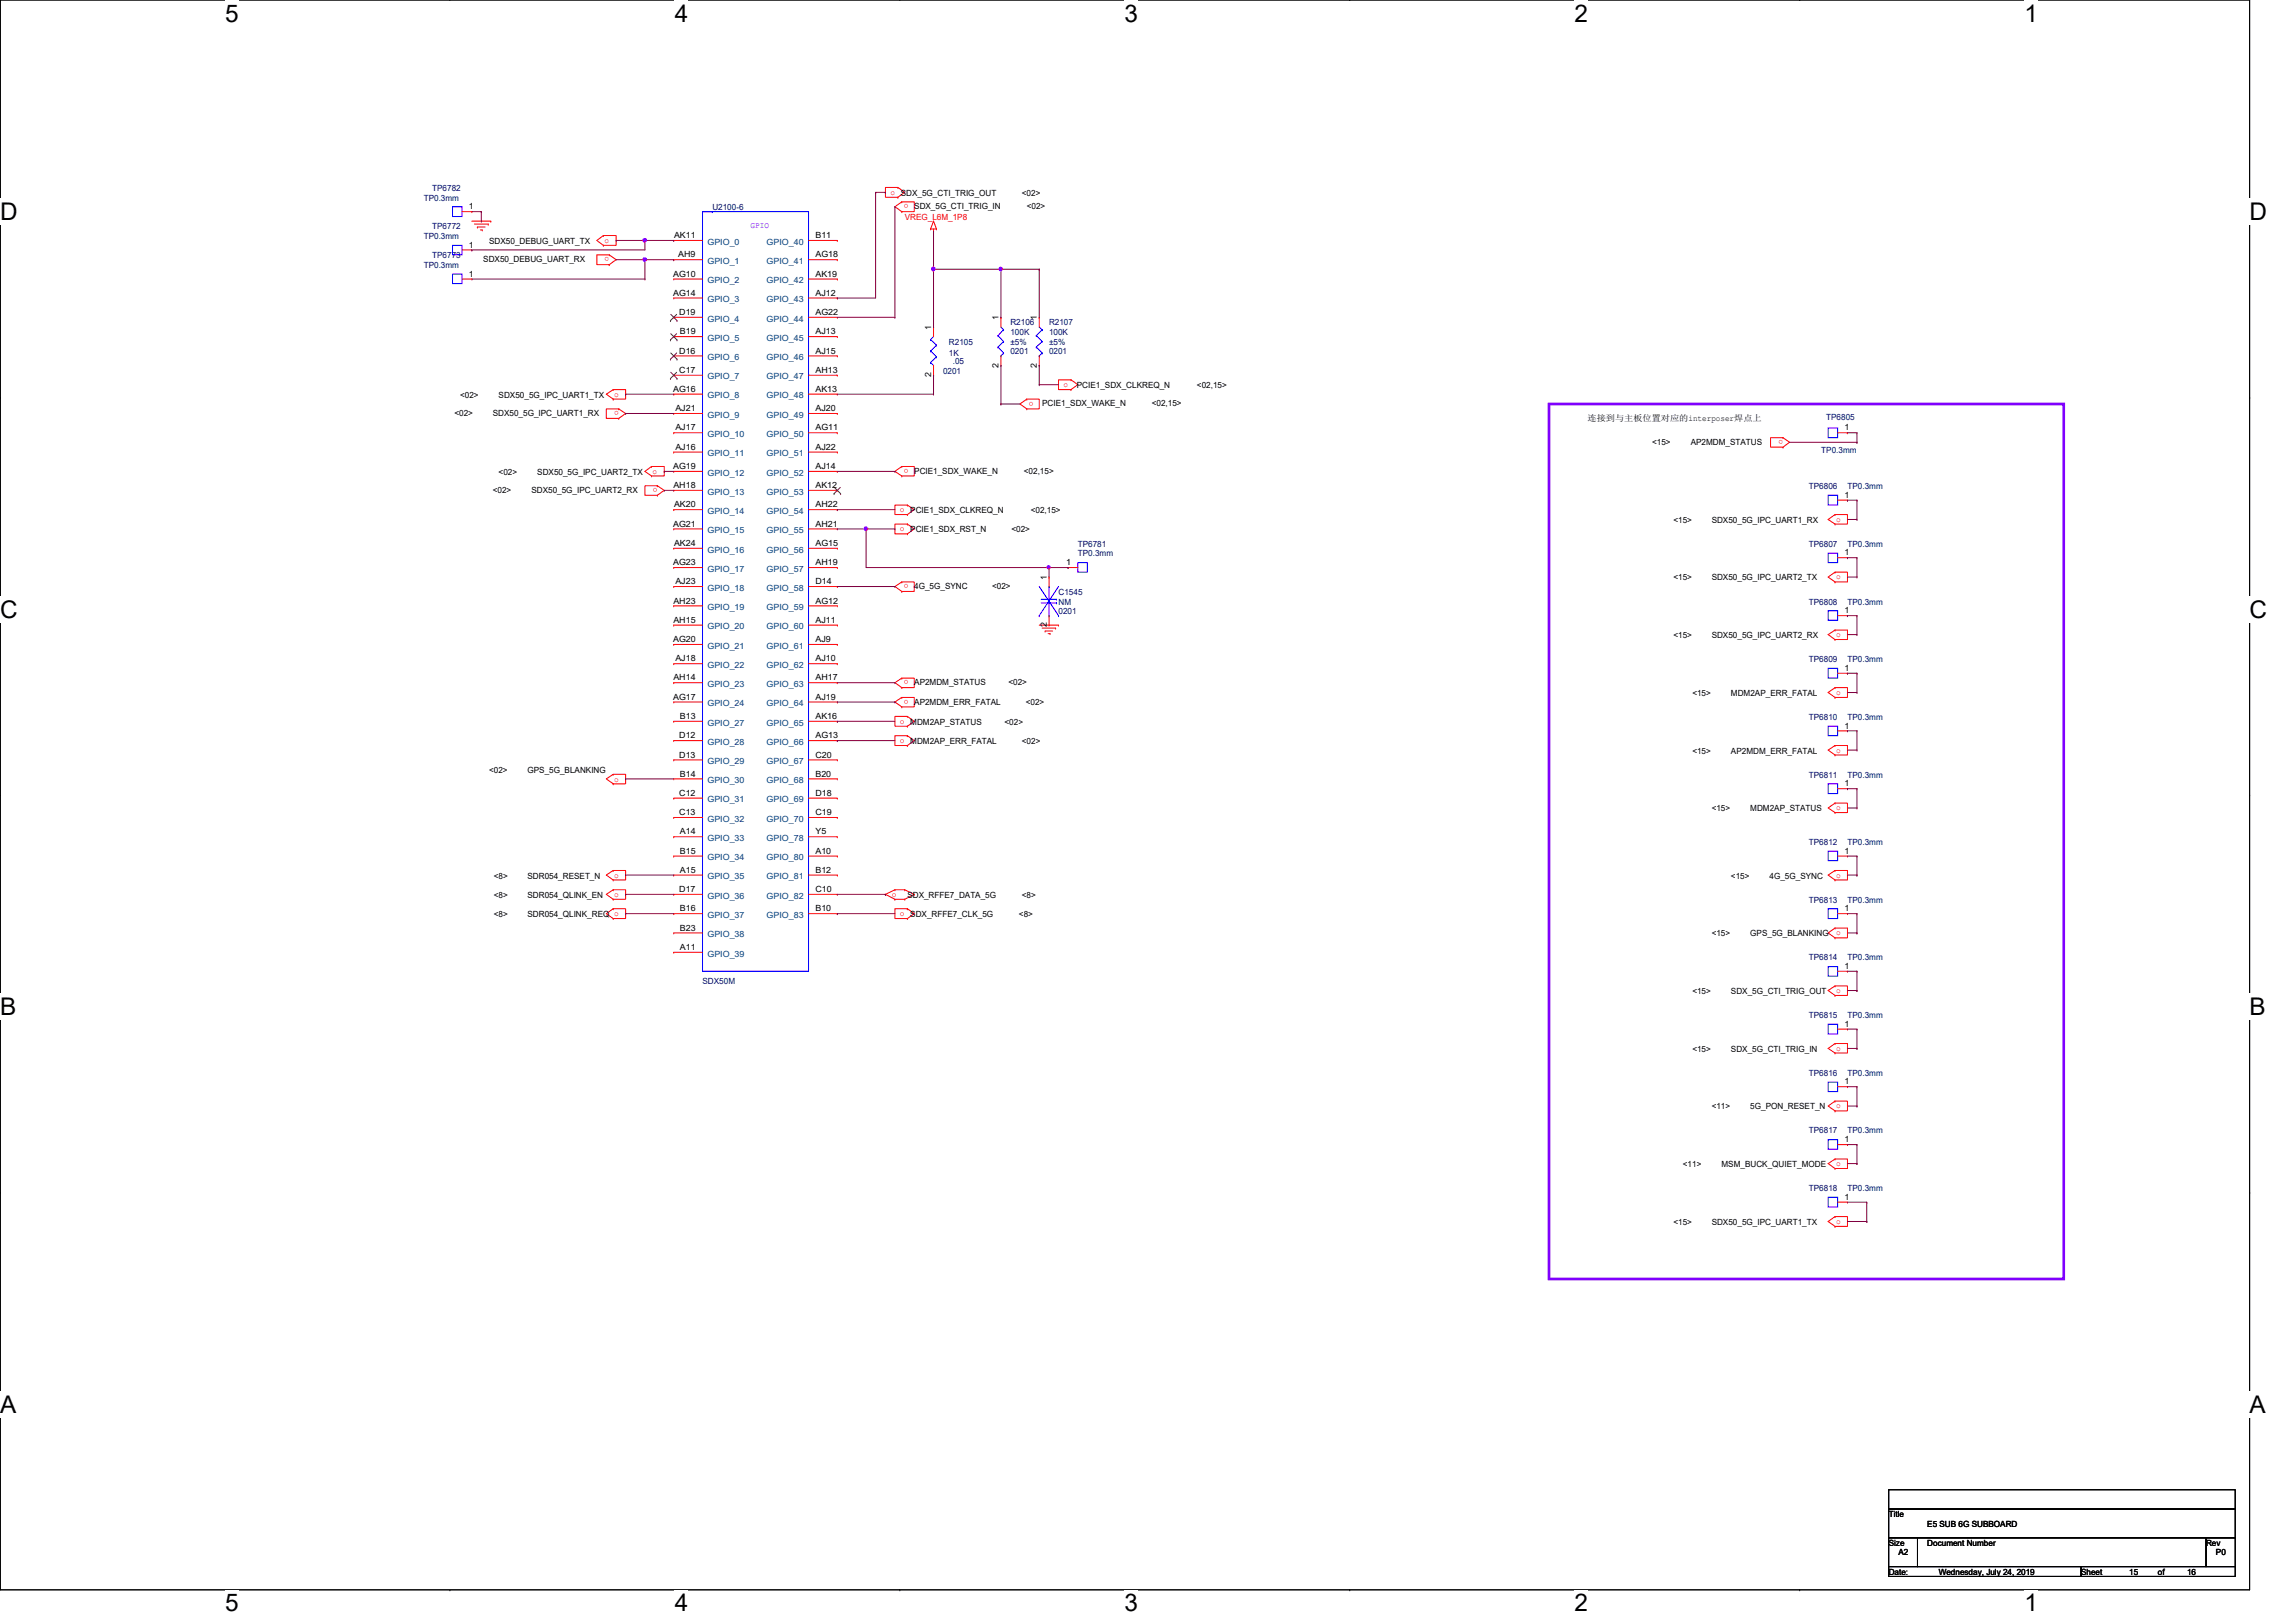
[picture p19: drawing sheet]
<svg xmlns="http://www.w3.org/2000/svg" width="297mm" height="210mm" viewBox="0 0 297 210" stroke-linecap="round" stroke-linejoin="round" font-family="sans-serif">
<defs><g id="words">
<g font-size="3.1">
<text x="29.1" y="2.8">5</text>
<text x="87.3" y="2.8">4</text>
<text x="145.5" y="2.8">3</text>
<text x="203.7" y="2.8">2</text>
<text x="261.9" y="2.8">1</text>
<text x="0" y="28.5">D</text>
<text x="291" y="28.5">D</text>
<text x="0" y="79.9">C</text>
<text x="291" y="79.9">C</text>
<text x="0" y="131.4">B</text>
<text x="291" y="131.4">B</text>
<text x="0" y="182.8">A</text>
<text x="291" y="182.8">A</text>
<text x="29.1" y="208.5">5</text>
<text x="87.3" y="208.5">4</text>
<text x="145.5" y="208.5">3</text>
<text x="203.7" y="208.5">2</text>
<text x="261.9" y="208.5">1</text>
</g>
<g font-size="1.1" fill="#00007f">
<text x="54.8" y="26">TP0.3mm</text>
<text x="55.9" y="24.7">TP6782</text>
<text x="55.9" y="29.7">TP6772</text>
<text x="92.2" y="27.2">U2100-6</text>
<text x="54.8" y="34.7">TP0.3mm</text>
<text x="54.8" y="30.9">TP0.3mm</text>
<text x="55.9" y="33.4">TP6773</text>
<text x="122.8" y="44.6">R2105</text>
<text x="122.8" y="46.1">1K</text>
<text x="123.3" y="47.1">.05</text>
<text x="130.7" y="42.1">R2106</text>
<text x="130.7" y="43.4">100K</text>
<text x="130.7" y="44.6">±5%</text>
<text x="130.7" y="45.8">0201</text>
<text x="135.7" y="42.1">R2107</text>
<text x="135.7" y="43.4">100K</text>
<text x="135.7" y="44.6">±5%</text>
<text x="135.7" y="45.8">0201</text>
<text x="122" y="48.3">0201</text>
<text x="235.6" y="58.7">TP0.3mm</text>
<text x="236.3" y="54.3">TP6805</text>
<text x="234" y="63.3">TP6806</text>
<text x="239" y="63.3">TP0.3mm</text>
<text x="139.4" y="70.7">TP6781</text>
<text x="234" y="70.7">TP6807</text>
<text x="239" y="70.7">TP0.3mm</text>
<text x="136.9" y="77">C1545</text>
<text x="139.4" y="72">TP0.3mm</text>
<text x="136.9" y="78.2">NM</text>
<text x="136.9" y="79.5">0201</text>
<text x="234" y="78.2">TP6808</text>
<text x="239" y="78.2">TP0.3mm</text>
<text x="234" y="85.7">TP6809</text>
<text x="239" y="85.7">TP0.3mm</text>
<text x="234" y="93.2">TP6810</text>
<text x="239" y="93.2">TP0.3mm</text>
<text x="234" y="100.6">TP6811</text>
<text x="239" y="100.6">TP0.3mm</text>
<text x="234" y="109.3">TP6812</text>
<text x="239" y="109.3">TP0.3mm</text>
<text x="234" y="116.8">TP6813</text>
<text x="239" y="116.8">TP0.3mm</text>
<text x="234" y="124.3">TP6814</text>
<text x="239" y="124.3">TP0.3mm</text>
<text x="90.9" y="127.4">SDX50M</text>
<text x="234" y="131.7">TP6815</text>
<text x="239" y="131.7">TP0.3mm</text>
<text x="234" y="139.2">TP6816</text>
<text x="239" y="139.2">TP0.3mm</text>
<text x="234" y="146.7">TP6817</text>
<text x="239" y="146.7">TP0.3mm</text>
<text x="234" y="154.1">TP6818</text>
<text x="239" y="154.1">TP0.3mm</text>
</g>
<g font-size="1.1">
<text x="60.7" y="27.1">1</text>
<text x="118.3" y="27.1">SDX_5G_CTI_TRIG_IN</text>
<text x="132.2" y="25.3">&lt;02&gt;</text>
<text x="132.8" y="27.1">&lt;02&gt;</text>
<text x="60.7" y="35.8">1</text>
<text x="60.7" y="32">1</text>
<text x="62.5" y="33.9">SDX50_DEBUG_UART_RX</text>
<text x="63.3" y="31.5">SDX50_DEBUG_UART_TX</text>
<text x="87.1" y="35.8">AG10</text>
<text x="87.2" y="30.8">AK11</text>
<text x="87.8" y="33.3">AH9</text>
<text x="105.5" y="30.8">B11</text>
<text x="105.5" y="33.3">AG18</text>
<text x="105.5" y="35.8">AK19</text>
<text x="87.1" y="38.3">AG14</text>
<text x="87.9" y="40.8">D19</text>
<text x="105.5" y="38.3">AJ12</text>
<text x="105.5" y="40.8">AG22</text>
<text x="129.2" y="41.4" transform="rotate(-90 129.2 41.4)">1</text>
<text x="134.2" y="41.4" transform="rotate(-90 134.2 41.4)">1</text>
<text x="87.9" y="45.8">D16</text>
<text x="88" y="43.3">B19</text>
<text x="105.5" y="43.3">AJ13</text>
<text x="105.5" y="45.8">AJ15</text>
<text x="120.5" y="42.7" transform="rotate(-90 120.5 42.7)">1</text>
<text x="129.2" y="47.6" transform="rotate(-90 129.2 47.6)">2</text>
<text x="134.2" y="47.6" transform="rotate(-90 134.2 47.6)">2</text>
<text x="58.8" y="53.8">&lt;02&gt;</text>
<text x="59.5" y="51.5">&lt;02&gt;</text>
<text x="63.8" y="53.8">SDX50_5G_IPC_UART1_RX</text>
<text x="64.5" y="51.5">SDX50_5G_IPC_UART1_TX</text>
<text x="87.1" y="50.7">AG16</text>
<text x="87.4" y="53.2">AJ21</text>
<text x="87.9" y="48.3">C17</text>
<text x="105.5" y="48.3">AH13</text>
<text x="105.5" y="50.7">AK13</text>
<text x="105.5" y="53.2">AJ20</text>
<text x="120.5" y="48.8" transform="rotate(-90 120.5 48.8)">2</text>
<text x="134.8" y="52.6">PCIE1_SDX_WAKE_N</text>
<text x="139.3" y="50.2">PCIE1_SDX_CLKREQ_N</text>
<text x="149" y="52.6">&lt;02,15&gt;</text>
<text x="154.9" y="50.2">&lt;02,15&gt;</text>
<text x="87.4" y="55.7">AJ17</text>
<text x="87.4" y="58.2">AJ16</text>
<text x="105.5" y="55.7">AG11</text>
<text x="105.5" y="58.2">AJ22</text>
<text x="205.4" y="54.4">连连连连连连连连连连连interposer焊焊焊</text>
<text x="213.7" y="57.6">&lt;15&gt;</text>
<text x="218.7" y="57.6">AP2MDM_STATUS</text>
<text x="238.6" y="55.7">1</text>
<text x="63.8" y="63.8">&lt;02&gt;</text>
<text x="64.5" y="61.4">&lt;02&gt;</text>
<text x="68.7" y="63.8">SDX50_5G_IPC_UART2_RX</text>
<text x="69.5" y="61.4">SDX50_5G_IPC_UART2_TX</text>
<text x="87.1" y="60.7">AG19</text>
<text x="87.1" y="63.2">AH18</text>
<text x="87.2" y="65.7">AK20</text>
<text x="105.5" y="60.7">AJ14</text>
<text x="105.5" y="63.2">AK12</text>
<text x="105.5" y="65.7">AH22</text>
<text x="118.3" y="61.3">PCIE1_SDX_WAKE_N</text>
<text x="132.5" y="61.3">&lt;02,15&gt;</text>
<text x="238.6" y="64.4">1</text>
<text x="87.1" y="68.2">AG21</text>
<text x="87.2" y="70.7">AK24</text>
<text x="105.5" y="68.2">AH21</text>
<text x="105.5" y="70.7">AG15</text>
<text x="130.8" y="68.9">&lt;02&gt;</text>
<text x="133.3" y="66.4">&lt;02,15&gt;</text>
<text x="216.5" y="67.6">&lt;15&gt;</text>
<text x="221.4" y="67.6">SDX50_5G_IPC_UART1_RX</text>
<text x="238.6" y="71.9">1</text>
<text x="87.1" y="73.2">AG23</text>
<text x="87.4" y="75.6">AJ23</text>
<text x="105.5" y="73.2">AH19</text>
<text x="105.5" y="75.6">D14</text>
<text x="118.3" y="76.2">4G_5G_SYNC</text>
<text x="128.4" y="76.2">&lt;02&gt;</text>
<text x="135.4" y="75" transform="rotate(-90 135.4 75)">1</text>
<text x="137.9" y="73.2">1</text>
<text x="216.5" y="75.1">&lt;15&gt;</text>
<text x="221.4" y="75.1">SDX50_5G_IPC_UART2_TX</text>
<text x="87.1" y="83.1">AG20</text>
<text x="87.1" y="78.1">AH23</text>
<text x="87.1" y="80.6">AH15</text>
<text x="105.5" y="78.1">AG12</text>
<text x="105.5" y="80.6">AJ11</text>
<text x="105.5" y="83.1">AJ9</text>
<text x="135.4" y="81.2" transform="rotate(-90 135.4 81.2)">2</text>
<text x="216.5" y="82.6">&lt;15&gt;</text>
<text x="221.4" y="82.6">SDX50_5G_IPC_UART2_RX</text>
<text x="238.6" y="79.4">1</text>
<text x="87.1" y="88.1">AH14</text>
<text x="87.4" y="85.6">AJ18</text>
<text x="105.5" y="85.6">AJ10</text>
<text x="105.5" y="88.1">AH17</text>
<text x="118.3" y="88.7">AP2MDM_STATUS</text>
<text x="130.5" y="88.7">&lt;02&gt;</text>
<text x="238.6" y="86.8">1</text>
<text x="87.1" y="90.6">AG17</text>
<text x="87.9" y="95.5">D12</text>
<text x="88" y="93">B13</text>
<text x="105.5" y="90.6">AJ19</text>
<text x="105.5" y="93">AK16</text>
<text x="105.5" y="95.5">AG13</text>
<text x="118.3" y="91.2">AP2MDM_ERR_FATAL</text>
<text x="130" y="93.8">&lt;02&gt;</text>
<text x="132.7" y="91.2">&lt;02&gt;</text>
<text x="218.9" y="90">&lt;15&gt;</text>
<text x="223.9" y="90">MDM2AP_ERR_FATAL</text>
<text x="238.6" y="94.3">1</text>
<text x="63.3" y="100">&lt;02&gt;</text>
<text x="68.2" y="100">GPS_5G_BLANKING</text>
<text x="87.9" y="98">D13</text>
<text x="88" y="100.5">B14</text>
<text x="105.5" y="98">C20</text>
<text x="105.5" y="100.5">B20</text>
<text x="132.2" y="96.3">&lt;02&gt;</text>
<text x="218.9" y="97.5">&lt;15&gt;</text>
<text x="223.9" y="97.5">AP2MDM_ERR_FATAL</text>
<text x="238.6" y="101.8">1</text>
<text x="87.9" y="103">C12</text>
<text x="87.9" y="105.5">C13</text>
<text x="88" y="108">A14</text>
<text x="105.5" y="105.5">C19</text>
<text x="105.5" y="108">Y5</text>
<text x="105.5" y="103">D18</text>
<text x="221.4" y="105">&lt;15&gt;</text>
<text x="226.4" y="105">MDM2AP_STATUS</text>
<text x="63.9" y="113.7">&lt;8&gt;</text>
<text x="68.2" y="113.7">SDR054_RESET_N</text>
<text x="88" y="110.5">B15</text>
<text x="88" y="112.9">A15</text>
<text x="105.5" y="110.5">A10</text>
<text x="105.5" y="112.9">B12</text>
<text x="223.9" y="113.7">&lt;15&gt;</text>
<text x="228.9" y="113.7">4G_5G_SYNC</text>
<text x="238.6" y="110.5">1</text>
<text x="63.9" y="116.2">&lt;8&gt;</text>
<text x="63.9" y="118.7">&lt;8&gt;</text>
<text x="68.2" y="116.2">SDR054_QLINK_EN</text>
<text x="68.2" y="118.7">SDR054_QLINK_REQ o</text>
<text x="87.9" y="115.4">D17</text>
<text x="88" y="117.9">B16</text>
<text x="105.5" y="115.4">C10</text>
<text x="105.5" y="117.9">B10</text>
<text x="117.4" y="116.2">SDX_RFFE7_DATA_5G</text>
<text x="131.8" y="118.7">&lt;8&gt;</text>
<text x="132.2" y="116.2">&lt;8&gt;</text>
<text x="238.6" y="117.9">1</text>
<text x="88" y="120.4">B23</text>
<text x="88" y="122.9">A11</text>
<text x="221.4" y="121.2">&lt;15&gt;</text>
<text x="226.4" y="121.2">GPS_5G_BLANKING</text>
<text x="238.6" y="125.4">1</text>
<text x="218.9" y="128.7">&lt;15&gt;</text>
<text x="223.9" y="128.7">SDX_5G_CTI_TRIG_OUT</text>
<text x="218.9" y="136.1">&lt;15&gt;</text>
<text x="223.9" y="136.1">SDX_5G_CTI_TRIG_IN</text>
<text x="238.6" y="132.9">1</text>
<text x="221.4" y="143.6">&lt;11&gt;</text>
<text x="226.4" y="143.6">5G_PON_RESET_N</text>
<text x="238.6" y="140.3">1</text>
<text x="238.6" y="147.8">1</text>
<text x="217.7" y="151">&lt;11&gt;</text>
<text x="222.7" y="151">MSM_BUCK_QUIET_MODE</text>
<text x="238.6" y="155.3">1</text>
<text x="216.5" y="158.5">&lt;15&gt;</text>
<text x="221.4" y="158.5">SDX50_5G_IPC_UART1_TX</text>
<text x="244.3" y="196.3">Title</text>
<text x="249.3" y="197.6">E5 SUB 6G SUBBOARD</text>
<text x="244.3" y="200.1">Size</text>
<text x="244.3" y="203.8">Date:</text>
<text x="245.6" y="201.3">A2</text>
<text x="249.3" y="200.1">Document Number</text>
<text x="250.8" y="203.8">Wednesday, July 24, 2019</text>
<text x="269.2" y="203.8">Sheet</text>
<text x="275.5" y="203.8">15</text>
<text x="279.2" y="203.8">of</text>
<text x="283" y="203.8">16</text>
<text x="285.4" y="200.1">Rev</text>
<text x="286.7" y="201.3">P0</text>
</g>
<text font-size="1.1" fill="#00f" x="97.1" y="29.5">GPIO</text>
<g font-size="1.1" fill="#f00">
<text x="115.2" y="25.2">o SDX_5G_CTI_TRIG_OUT</text>
<text x="117" y="28.4">VREG_L6M_1P8</text>
<text x="117.5" y="26.5" transform="rotate(180 117.5 26.5)">o</text>
<text x="78.2" y="31.4">o</text>
<text x="78.8" y="33.3" transform="rotate(180 78.8 33.3)">o</text>
<text x="79.5" y="51.4">o</text>
<text x="80" y="53.2" transform="rotate(180 80 53.2)">o</text>
<text x="133.7" y="52" transform="rotate(180 133.7 52)">o</text>
<text x="137.6" y="50.1">o</text>
<text x="230.7" y="56.9" transform="rotate(180 230.7 56.9)">o</text>
<text x="84.4" y="61.3">o</text>
<text x="85" y="63.2" transform="rotate(180 85 63.2)">o</text>
<text x="117.5" y="60.7" transform="rotate(180 117.5 60.7)">o</text>
<text x="116.4" y="66.3">o PCIE1_SDX_CLKREQ_N</text>
<text x="116.4" y="68.7">o PCIE1_SDX_RST_N</text>
<text x="237.5" y="67.5">o</text>
<text x="117.5" y="75.6" transform="rotate(180 117.5 75.6)">o</text>
<text x="237.5" y="75">o</text>
<text x="237.5" y="82.5">o</text>
<text x="117.5" y="88.1" transform="rotate(180 117.5 88.1)">o</text>
<text x="237.5" y="89.9">o</text>
<text x="116.4" y="93.6">o MDM2AP_STATUS</text>
<text x="117.5" y="90.6" transform="rotate(180 117.5 90.6)">o</text>
<text x="79.5" y="101.1">o</text>
<text x="116.4" y="96.1">o MDM2AP_ERR_FATAL</text>
<text x="237.5" y="97.4">o</text>
<text x="237.5" y="104.9">o</text>
<text x="79.5" y="113.6">o</text>
<text x="237.5" y="113.6">o</text>
<text x="79.5" y="116.1">o</text>
<text x="115.4" y="116.1">o</text>
<text x="116.4" y="118.5">o SDX_RFFE7_CLK_5G</text>
<text x="237.5" y="121">o</text>
<text x="237.5" y="128.5">o</text>
<text x="237.5" y="136">o</text>
<text x="237.5" y="143.4">o</text>
<text x="237.5" y="150.9">o</text>
<text x="237.5" y="158.4">o</text>
</g>
<g font-size="1.1" fill="#00407f">
<text x="91.5" y="31.7">GPIO_0</text>
<text x="91.5" y="34.2">GPIO_1</text>
<text x="99.2" y="31.7">GPIO_40</text>
<text x="99.2" y="34.2">GPIO_41</text>
<text x="91.5" y="36.7">GPIO_2</text>
<text x="91.5" y="39.1">GPIO_3</text>
<text x="91.5" y="41.6">GPIO_4</text>
<text x="99.2" y="36.7">GPIO_42</text>
<text x="99.2" y="39.1">GPIO_43</text>
<text x="99.2" y="41.6">GPIO_44</text>
<text x="91.5" y="44.1">GPIO_5</text>
<text x="91.5" y="46.6">GPIO_6</text>
<text x="99.2" y="44.1">GPIO_45</text>
<text x="99.2" y="46.6">GPIO_46</text>
<text x="91.5" y="49.1">GPIO_7</text>
<text x="91.5" y="51.6">GPIO_8</text>
<text x="99.2" y="49.1">GPIO_47</text>
<text x="99.2" y="51.6">GPIO_48</text>
<text x="91.5" y="54.1">GPIO_9</text>
<text x="91.5" y="56.6">GPIO_10</text>
<text x="91.5" y="59.1">GPIO_11</text>
<text x="99.2" y="54.1">GPIO_49</text>
<text x="99.2" y="56.6">GPIO_50</text>
<text x="99.2" y="59.1">GPIO_51</text>
<text x="91.5" y="61.6">GPIO_12</text>
<text x="91.5" y="64">GPIO_13</text>
<text x="99.2" y="61.6">GPIO_52</text>
<text x="99.2" y="64">GPIO_53</text>
<text x="91.5" y="66.5">GPIO_14</text>
<text x="91.5" y="69">GPIO_15</text>
<text x="91.5" y="71.5">GPIO_16</text>
<text x="99.2" y="66.5">GPIO_54</text>
<text x="99.2" y="69">GPIO_55</text>
<text x="99.2" y="71.5">GPIO_56</text>
<text x="91.5" y="74">GPIO_17</text>
<text x="91.5" y="76.5">GPIO_18</text>
<text x="99.2" y="74">GPIO_57</text>
<text x="99.2" y="76.5">GPIO_58</text>
<text x="91.5" y="79">GPIO_19</text>
<text x="91.5" y="81.4">GPIO_20</text>
<text x="91.5" y="83.9">GPIO_21</text>
<text x="99.2" y="79">GPIO_59</text>
<text x="99.2" y="81.4">GPIO_60</text>
<text x="99.2" y="83.9">GPIO_61</text>
<text x="91.5" y="86.4">GPIO_22</text>
<text x="91.5" y="88.9">GPIO_23</text>
<text x="99.2" y="86.4">GPIO_62</text>
<text x="99.2" y="88.9">GPIO_63</text>
<text x="91.5" y="91.4">GPIO_24</text>
<text x="91.5" y="93.9">GPIO_27</text>
<text x="99.2" y="91.4">GPIO_64</text>
<text x="99.2" y="93.9">GPIO_65</text>
<text x="91.5" y="96.4">GPIO_28</text>
<text x="91.5" y="98.9">GPIO_29</text>
<text x="91.5" y="101.3">GPIO_30</text>
<text x="99.2" y="96.4">GPIO_66</text>
<text x="99.2" y="98.9">GPIO_67</text>
<text x="99.2" y="101.3">GPIO_68</text>
<text x="91.5" y="103.8">GPIO_31</text>
<text x="91.5" y="106.3">GPIO_32</text>
<text x="99.2" y="106.3">GPIO_70</text>
<text x="99.2" y="103.8">GPIO_69</text>
<text x="91.5" y="108.8">GPIO_33</text>
<text x="91.5" y="111.3">GPIO_34</text>
<text x="91.5" y="113.8">GPIO_35</text>
<text x="99.2" y="108.8">GPIO_78</text>
<text x="99.2" y="111.3">GPIO_80</text>
<text x="99.2" y="113.8">GPIO_81</text>
<text x="91.5" y="116.3">GPIO_36</text>
<text x="91.5" y="118.8">GPIO_37</text>
<text x="99.2" y="116.3">GPIO_82</text>
<text x="99.2" y="118.8">GPIO_83</text>
<text x="91.5" y="121.3">GPIO_38</text>
<text x="91.5" y="123.8">GPIO_39</text>
</g>
</g></defs>
<path d="M0 0h291v205.7h-291z" fill="none" stroke="#000" stroke-width=".13"/>
<g fill="#fff">
<path d="M29.1 0h1.8v3.5h-1.8z"/>
<path d="M29.1 205.7h1.8v3.5h-1.8z"/>
</g>
<path d="M58.2 0h.1M58.2 205.7h.1" fill="none" stroke="#000" stroke-width=".13"/>
<g fill="#fff">
<path d="M87.3 0h1.7v3.5h-1.7z"/>
<path d="M87.3 205.7h1.7v3.5h-1.7z"/>
</g>
<path d="M116.4 0h.1M116.4 205.7h.1" fill="none" stroke="#000" stroke-width=".13"/>
<g fill="#fff">
<path d="M145.5 0h1.7v3.5h-1.7z"/>
<path d="M145.5 205.7h1.7v3.5h-1.7z"/>
</g>
<path d="M174.6 0h.1M174.6 205.7h.1" fill="none" stroke="#000" stroke-width=".13"/>
<g fill="#fff">
<path d="M203.7 0h1.7v3.5h-1.7z"/>
<path d="M203.7 205.7h1.7v3.5h-1.7z"/>
</g>
<path d="M232.8 0h.1M232.8 205.7h.1" fill="none" stroke="#000" stroke-width=".13"/>
<g fill="#fff">
<path d="M261.9 0h1.7v3.5h-1.7z"/>
<path d="M261.9 205.7h1.7v3.5h-1.7z"/>
<path d="M0 25.7h2.3v3.5h-2.3z"/>
<path d="M291 25.7h2.3v3.5h-2.3z"/>
<path d="M0 77.1h2.3v3.5h-2.3z"/>
<path d="M291 77.1h2.3v3.5h-2.3z"/>
</g>
<path d="M0 51.4h.1M291 51.4h.1" fill="none" stroke="#000" stroke-width=".13"/>
<g fill="#fff">
<path d="M0 128.6h2.1v3.4h-2.1z"/>
<path d="M291 128.6h2.1v3.4h-2.1z"/>
</g>
<path d="M0 102.9h.1M291 102.9h.1" fill="none" stroke="#000" stroke-width=".13"/>
<g fill="#fff">
<path d="M0 180h2.1v3.5h-2.1z"/>
<path d="M291 180h2.1v3.5h-2.1z"/>
</g>
<path d="M0 154.3h.1M291 154.3h.1M244.3 192.8h44.9v2.5h-44.9zM244.3 195.3h44.9v3.7h-44.9zM244.3 199h3.8v3.7h-3.8zM248.1 199h37.3v3.7h-37.3zM285.4 199h3.8v3.7h-3.8zM244.3 202.7h24.9v1.3h-24.9zM269.2 202.7h20v1.3h-20z" fill="none" stroke="#000" stroke-width=".13"/>
<path d="M200.4 52.3h66.6v113.2h-66.6z" fill="none" stroke="#7f00ff" stroke-width=".34"/>
<g fill="none" stroke="#f00" stroke-width=".13">
<path d="M59.8 36.1h1.2M59.8 27.4h1.2M59.8 32.3h1.2M61 36.1h.1M61 27.4h.1M61 32.3h.1M61 28.6h2.5M61.4 29h1.8M61.8 29.4h.1M61.8 29.4h1M62.1 29.8h.3M62.4 29.8h.1"/>
<path d="M63.2 29h.1M63.5 28.6h.1M78.1 30.5h.1M78.1 31.7h.1M78.1 30.5h1.6v1.2h-1.6M78.1 30.5l-.9 .6 .9 .6M78.8 34.2h.1M78.8 33h.1M78.8 33h-1.6v1.2h1.6M78.8 33l.9 .6-.9 .6M87.2 31.1h.1M87.2 33.6h.1"/>
<path d="M87.2 36.1h.1M87.2 38.6h.1M87.2 36.1h3.7M87.2 31.1h3.7M87.2 33.6h3.7M87.2 38.6h3.7M104.6 36.1h3.7M104.6 31.1h3.7M104.6 33.6h3.7M104.6 38.6h3.7M108.3 31.1h.1M108.3 33.6h.1"/>
<path d="M108.3 36.1h.1M108.3 38.6h.1M116.2 24.3h.1M116.2 25.5h.1M116.2 24.3h-1.6v1.2h1.6M116.2 24.3l.8 .6-.8 .6M116.7 27.4h.1M116.7 26.1h.1M116.7 26.1h1.6v1.3h-1.6M116.7 26.1l-.9 .7 .9 .6M120.4 29.6h.1M120.4 29.6h.8"/>
<path d="M120.8 29.9h.1M120.8 28.6h.1M120.8 29.6v.3M120.8 28.6l-.4 1M120.8 28.6l.4 1M121.2 29.6h.1M79.3 50.4h.1M79.3 51.6h.1M79.3 50.4h1.6v1.2h-1.6M79.3 50.4l-.9 .6 .9 .6M80 54.1h.1M80 52.9h.1"/>
<path d="M80 52.9h-1.6v1.2h1.6M80 52.9l.9 .6-.9 .6M87.2 41.1h.1M87.2 43.6h.1M87.2 46.1h.1M87.2 48.6h.1M87.2 51h.1M87.2 53.5h.1M87.2 56h.1M87.2 58.5h.1M87.2 41.1h3.7M87.2 43.6h3.7"/>
<path d="M87.2 46.1h3.7M87.2 48.6h3.7M87.2 51h3.7M87.2 53.5h3.7M87.2 56h3.7M87.2 58.5h3.7M104.6 41.1h3.7M104.6 43.6h3.7M104.6 46.1h3.7M104.6 48.6h3.7M104.6 51h3.7M104.6 53.5h3.7"/>
<path d="M104.6 56h3.7M104.6 58.5h3.7M108.3 41.1h.1M108.3 43.6h.1M108.3 46.1h.1M108.3 48.6h.1M108.3 51h.1M108.3 53.5h.1M108.3 56h.1M108.3 58.5h.1M120.8 42.3h.1M120.8 48.6h.1"/>
<path d="M120.8 42.3v1.3M120.8 47.3v1.3M129.5 41.1h.1M129.5 47.3h.1M129.5 41.1v1.2M129.5 46.1v1.2M132.8 52.9h.1M132.8 51.6h.1M132.8 51.6h1.6v1.3h-1.6M132.8 51.6l-.9 .7 .9 .6M134.4 41.1h.1M134.4 47.3h.1"/>
<path d="M134.4 41.1v1.2M134.4 46.1v1.2M138.6 49.1h.1M138.6 50.4h.1M138.6 49.1h-1.7v1.3h1.7M138.6 49.1l.8 .7-.8 .6M230.7 57.9h.1M230.7 56.6h.1M230.7 56.6h-1.6v1.3h1.6M230.7 56.6l.8 .6-.8 .7M237.7 56h1.3M239 56h.1"/>
<path d="M84.3 60.4h.1M84.3 61.6h.1M84.3 60.4h1.6v1.2h-1.6M84.3 60.4l-.9 .6 .9 .6M85 64.1h.1M85 62.9h.1M85 62.9h-1.6v1.2h1.6M85 62.9l.9 .6-.9 .6M87.2 61h.1M87.2 63.5h.1M87.2 66h.1M87.2 68.5h.1"/>
<path d="M87.2 71h.1M87.2 73.4h.1M87.2 75.9h.1M87.2 78.4h.1M87.2 61h3.7M87.2 63.5h3.7M87.2 66h3.7M87.2 68.5h3.7M87.2 71h3.7M87.2 73.4h3.7M87.2 75.9h3.7M87.2 78.4h3.7"/>
<path d="M104.6 61h3.7M104.6 63.5h3.7M104.6 66h3.7M104.6 68.5h3.7M104.6 71h3.7M104.6 73.4h3.7M104.6 75.9h3.7M104.6 78.4h3.7M108.3 61h.1M108.3 63.5h.1M108.3 66h.1M108.3 68.5h.1"/>
<path d="M108.3 71h.1M108.3 73.4h.1M108.3 75.9h.1M108.3 78.4h.1M116.7 76.5h.1M116.7 75.3h.1M116.7 75.3h1.6v1.2h-1.6M116.7 61.6h.1M116.7 60.4h.1M116.7 60.4h1.6v1.2h-1.6M116.7 75.3l-.9 .6 .9 .6M116.7 60.4l-.9 .6 .9 .6"/>
<path d="M117.4 65.4h.1M117.4 66.6h.1M117.4 65.4h-1.6v1.2h1.6M117.4 67.8h.1M117.4 69.1h.1M117.4 67.8h-1.6v1.3h1.6M117.4 65.4l.9 .6-.9 .6M117.4 67.8l.9 .7-.9 .6M135.7 74.7h.1M135.7 74.7v1.2M135.7 79.7v1.2M138.2 73.4h.1"/>
<path d="M138.2 73.4h1.2M237.4 66.6h.1M237.4 67.8h.1M237.4 66.6h1.6v1.2h-1.6M237.4 74h.1M237.4 75.3h.1M237.4 74h1.6v1.3h-1.6M237.4 66.6l-.9 .6 .9 .6M237.4 74l-.9 .7 .9 .6M237.7 64.7h1.3M237.7 72.2h1.3M237.7 79.7h1.3"/>
<path d="M239 64.7h.1M239 72.2h.1M239 79.7h.1M87.2 80.9h.1M87.2 83.4h.1M87.2 85.9h.1M87.2 88.3h.1M87.2 90.8h.1M87.2 93.3h.1M87.2 95.8h.1M87.2 98.3h.1M87.2 80.9h3.7"/>
<path d="M87.2 83.4h3.7M87.2 85.9h3.7M87.2 88.3h3.7M87.2 90.8h3.7M87.2 93.3h3.7M87.2 95.8h3.7M87.2 98.3h3.7M104.6 80.9h3.7M104.6 83.4h3.7M104.6 85.9h3.7M104.6 88.3h3.7M104.6 90.8h3.7"/>
<path d="M104.6 93.3h3.7M104.6 95.8h3.7M104.6 98.3h3.7M108.3 80.9h.1M108.3 83.4h.1M108.3 85.9h.1M108.3 88.3h.1M108.3 90.8h.1M108.3 93.3h.1M108.3 95.8h.1M108.3 98.3h.1M116.7 89h.1"/>
<path d="M116.7 87.8h.1M116.7 87.8h1.6v1.2h-1.6M116.7 91.5h.1M116.7 90.3h.1M116.7 90.3h1.6v1.2h-1.6M116.7 87.8l-.9 .5 .9 .7M116.7 90.3l-.9 .5 .9 .7M117.4 92.7h.1M117.4 94h.1M117.4 92.7h-1.6v1.3h1.6M117.4 95.2h.1M117.4 96.5h.1"/>
<path d="M117.4 95.2h-1.6v1.3h1.6M117.4 92.7l.9 .6-.9 .7M117.4 95.2l.9 .6-.9 .7M134.4 80.9h2.5M134.8 81.3h1.8M135.2 81.7h.1M135.2 81.7h1M135.6 82h.2M135.7 80.9h.1M135.8 82h.1M136.6 81.3h.1M136.9 80.9h.1"/>
<path d="M237.4 81.5h.1M237.4 82.8h.1M237.4 81.5h1.6v1.3h-1.6M237.4 89h.1M237.4 90.3h.1M237.4 89h1.6v1.3h-1.6M237.4 96.5h.1M237.4 97.7h.1M237.4 96.5h1.6v1.2h-1.6M237.4 81.5l-.9 .6 .9 .7M237.4 89l-.9 .6 .9 .7M237.4 96.5l-.9 .6 .9 .6"/>
<path d="M237.7 87.1h1.3M237.7 94.6h1.3M239 87.1h.1M239 94.6h.1M79.3 100.2h.1M79.3 101.4h.1M79.3 100.2h1.6v1.2h-1.6M79.3 112.6h.1M79.3 113.9h.1M79.3 112.6h1.6v1.3h-1.6M79.3 115.1h.1M79.3 116.4h.1"/>
<path d="M79.3 115.1h1.6v1.3h-1.6M79.3 117.6h.1M79.3 118.9h.1M79.3 117.6h1.6v1.3h-1.6M79.3 100.2l-.9 .6 .9 .6M79.3 112.6l-.9 .6 .9 .7M79.3 115.1l-.9 .6 .9 .7M79.3 117.6l-.9 .6 .9 .7M87.2 100.8h.1M87.2 103.3h.1M87.2 105.8h.1M87.2 108.3h.1"/>
<path d="M87.2 110.8h.1M87.2 113.2h.1M87.2 115.7h.1M87.2 118.2h.1M87.2 100.8h3.7M87.2 103.3h3.7M87.2 105.8h3.7M87.2 108.3h3.7M87.2 110.8h3.7M87.2 113.2h3.7M87.2 115.7h3.7M87.2 118.2h3.7"/>
<path d="M104.6 100.8h3.7M104.6 103.3h3.7M104.6 105.8h3.7M104.6 108.3h3.7M104.6 110.8h3.7M104.6 113.2h3.7M104.6 115.7h3.7M104.6 118.2h3.7M108.3 100.8h.1M108.3 105.8h.1M108.3 108.3h.1M108.3 110.8h.1"/>
<path d="M108.3 113.2h.1M108.3 115.7h.1M108.3 118.2h.1M108.3 103.3h.1M114.6 115.7h.1M114.6 115.7l1.2 .7M115.8 115.1h.1M115.8 116.4h.1M115.8 115.1l-1.2 .6M115.8 115.1h1.2M115.8 116.4h1.2M117 115.1h.1"/>
<path d="M117 116.4h.1M117 115.1l1.3 .6M117.4 117.6h.1M117.4 118.9h.1M117.4 117.6h-1.6v1.3h1.6M117.4 117.6l.9 .6-.9 .7M118.3 115.7h.1M118.3 115.7l-1.3 .7M237.4 103.9h.1M237.4 105.2h.1M237.4 103.9h1.6v1.3h-1.6M237.4 112.6h.1"/>
<path d="M237.4 113.9h.1M237.4 112.6h1.6v1.3h-1.6M237.4 103.9l-.9 .7 .9 .6M237.4 112.6l-.9 .6 .9 .7M237.7 110.8h1.3M237.7 118.2h1.3M237.7 102.1h1.3M239 102.1h.1M239 110.8h.1M239 118.2h.1M87.2 120.7h.1M87.2 123.2h.1"/>
<path d="M87.2 120.7h3.7M87.2 123.2h3.7M237.4 120.1h.1M237.4 121.4h.1M237.4 120.1h1.6v1.3h-1.6M237.4 127.6h.1M237.4 128.8h.1M237.4 127.6h1.6v1.2h-1.6M237.4 135h.1M237.4 136.3h.1M237.4 135h1.6v1.3h-1.6M237.4 120.1l-.9 .6 .9 .7"/>
<path d="M237.4 127.6l-.9 .6 .9 .6M237.4 135l-.9 .7 .9 .6M237.7 133.2h1.3M237.7 125.7h1.3M239 133.2h.1M239 125.7h.1M237.4 142.5h.1M237.4 143.8h.1M237.4 142.5h1.6v1.3h-1.6M237.4 150h.1M237.4 151.2h.1M237.4 150h1.6v1.2h-1.6"/>
<path d="M237.4 157.4h.1M237.4 158.7h.1M237.4 157.4h1.6v1.3h-1.6M237.4 142.5l-.9 .6 .9 .7M237.4 150l-.9 .6 .9 .6M237.4 157.4l-.9 .7 .9 .6M237.7 140.6h1.3M237.7 155.6h1.3M237.7 148.1h1.3M239 140.6h.1M239 155.6h.1M239 148.1h.1"/>
</g>
<g fill="none" stroke="#00f" stroke-width=".13">
<path d="M58.5 35.5h1.3v1.2h-1.3zM58.5 26.8h1.3v1.2h-1.3zM58.5 31.7h1.3v1.3h-1.3zM90.9 27.4h13.7v98.3h-13.7zM90.9 27.4h1.3M92.2 27.4h.1M120.4 43.9h.1M120.4 45.4h.1M120.4 46.9h.1M120.4 43.9l.8 .8M120.4 45.4l.8 .8M120.4 46.9l.4 .4"/>
<path d="M120.8 47.3h.1M120.8 43.6l-.4 .3M121.2 44.7h.1M121.2 46.2h.1M121.2 44.7l-.8 .7M121.2 46.2l-.8 .7M129.1 43.4h.1M129.1 44.9h.1M129.1 43.4l.7 .8M129.1 44.9l.7 .8M129.5 46.1h.1M129.5 42.3l.3 .4"/>
<path d="M129.8 42.7h.1M129.8 44.2h.1M129.8 45.7h.1M129.8 42.7l-.7 .7M129.8 44.2l-.7 .7M129.8 45.7l-.3 .4M134.1 43.4h.1M134.1 44.9h.1M134.1 43.4l.7 .8M134.1 44.9l.7 .8M134.4 46.1h.1M134.4 42.3l.4 .4"/>
<path d="M134.8 42.7h.1M134.8 44.2h.1M134.8 45.7h.1M134.8 42.7l-.7 .7M134.8 44.2l-.7 .7M134.8 45.7l-.4 .4M236.5 55.4h1.2v1.2h-1.2zM134.4 79.7h.1M134.4 75.9l2.5 3.8M134.7 77.6h2M134.7 78h2M135.7 75.9h.1"/>
<path d="M135.7 79.7h.1M135.7 75.9v1.7M135.7 78v1.7M136.7 77.6h.1M136.7 78h.1M136.9 79.7h.1M136.9 75.9l-2.5 3.8M139.4 72.8h1.3v1.2h-1.3zM236.5 64.1h1.2v1.3h-1.2zM236.5 71.6h1.2v1.2h-1.2zM236.5 79h1.2v1.3h-1.2zM236.5 86.5h1.2v1.3h-1.2z"/>
<path d="M236.5 94h1.2v1.2h-1.2zM236.5 101.4h1.2v1.3h-1.2zM236.5 110.2h1.2v1.2h-1.2zM236.5 117.6h1.2v1.3h-1.2zM236.5 132.5h1.2v1.3h-1.2zM236.5 125.1h1.2v1.2h-1.2zM236.5 140h1.2v1.3h-1.2zM236.5 154.9h1.2v1.3h-1.2zM236.5 147.5h1.2v1.2h-1.2z"/>
</g>
<g fill="none" stroke="#7f4000" stroke-width=".13">
<path d="M86.7 41.5h.1M86.7 44h.1M86.7 46.5h.1M86.7 49h.1M86.8 40.7l.8 .8M86.8 43.2l.8 .8M86.8 45.7l.8 .8M86.8 48.2l.8 .8M87.5 40.7l-.8 .8M87.5 43.2l-.8 .8M87.5 45.7l-.8 .8M87.5 48.2l-.8 .8"/>
<path d="M87.6 41.5h.1M87.6 44h.1M87.6 46.5h.1M87.6 49h.1M107.9 63.9h.1M107.9 63.1l.9 .8M108.7 63.1l-.8 .8M108.8 63.9h.1"/>
</g>
<path d="M79.7 31.1h.1M79.7 33.6h3.7M79.7 31.1h3.7M83.4 33.6h.1" fill="none" stroke="#7f0040" stroke-width=".13"/>
<path d="M83.2 30.9h.4v.2v.1l-.2 .1-.2-.1z" fill-rule="evenodd" fill="#f0f"/>
<path d="M83.2 30.9h.4v.2v.1l-.2 .1-.2-.1z" fill="none" stroke="#f0f" stroke-width=".13"/>
<g fill="none" stroke="#7f0040" stroke-width=".13">
<path d="M108.3 38.6h.1M113.3 24.9h.1M113.3 24.9v13.7h-5M113.3 24.9h1.3M114.6 24.9h.1M115.8 26.8h.1M115.8 26.8v14.3M120.8 34.8h.1M120.8 29.9v12.4M120.8 34.8h8.7M129.5 34.8h.1M80.9 51h.1"/>
<path d="M80.9 53.5h.1M80.9 51h6.3M80.9 53.5h6.3M108.3 51h12.5M108.3 41.1h7.5M115.8 41.1h.1M120.8 51h.1M120.8 48.6h.1M120.8 42.3h.1M120.8 48.6v2.4M85.9 61h.1M85.9 63.5h.1"/>
<path d="M85.9 61h1.3M85.9 63.5h1.3M108.3 61h7.5M108.3 75.9h7.5M115.8 61h.1M115.8 75.9h.1M80.9 100.8h.1M80.9 113.2h.1M80.9 115.7h.1M80.9 118.2h.1M80.9 100.8h6.3M80.9 113.2h6.3"/>
<path d="M80.9 115.7h6.3M80.9 118.2h6.3"/>
</g>
<path d="M120.6 34.6h.3l.1 .2-.1 .2-.2 .1-.1-.1z" fill-rule="evenodd" fill="#f0f"/>
<path d="M120.6 34.6h.3l.1 .2-.1 .2-.2 .1-.1-.1z" fill="none" stroke="#f0f" stroke-width=".13"/>
<path d="M129.5 34.8v6.3M129.5 41.1h.1" fill="none" stroke="#7f0040" stroke-width=".13"/>
<path d="M129.3 34.6h.3l.1 .2-.1 .2-.1 .1-.2-.1z" fill-rule="evenodd" fill="#f0f"/>
<path d="M129.3 34.6h.3l.1 .2-.1 .2-.1 .1-.2-.1z" fill="none" stroke="#f0f" stroke-width=".13"/>
<g fill="none" stroke="#7f0040" stroke-width=".13">
<path d="M129.5 34.8h4.9M134.4 34.8h.1M134.4 34.8v6.3M129.5 52.3h.1M129.5 47.3v5M129.5 52.3h2.4M134.4 47.3h.1M134.4 49.8h.1M134.4 47.3v2.5M134.4 49.8h2.5M108.3 66h.1M108.3 66h7.5"/>
<path d="M108.3 68.5h3.8M112.1 68.5h.1"/>
</g>
<path d="M111.9 68.3h.3l.1 .1-.1 .2-.2 .1-.1-.1z" fill-rule="evenodd" fill="#f0f"/>
<path d="M111.9 68.3h.3l.1 .1-.1 .2-.2 .1-.1-.1z" fill="none" stroke="#f0f" stroke-width=".13"/>
<g fill="none" stroke="#7f0040" stroke-width=".13">
<path d="M61 36.1h22.4M83.4 36.1h.1M83.4 33.6h.1M83.4 33.6v2.5M108.3 93.3h.1M108.3 95.8h.1M108.3 88.3h7.5M108.3 90.8h7.5M108.3 93.3h7.5M108.3 95.8h7.5M115.8 88.3h.1M115.8 90.8h.1"/>
<path d="M108.3 118.2h.1M108.3 118.2h7.5M108.3 115.7h6.3M114.6 115.7h.1"/>
</g>
<path d="M83.2 33.4h.4v.2v.1l-.2 .1-.2-.1z" fill-rule="evenodd" fill="#f0f"/>
<path d="M83.2 33.4h.4v.2v.1l-.2 .1-.2-.1z" fill="none" stroke="#f0f" stroke-width=".13"/>
<path d="M61 32.3h.1M83.4 31.1h.1M83.4 33.6h3.8M83.4 31.1v1.2h-22.4M83.4 31.1h3.8M87.2 33.6h.1M87.2 31.1h.1M112.1 73.4h23.6M135.7 73.4h.1" fill="none" stroke="#7f0040" stroke-width=".13"/>
<path d="M135.5 73.3h.3l.1 .1-.1 .1-.1 .1-.2-.1z" fill-rule="evenodd" fill="#f0f"/>
<path d="M135.5 73.3h.3l.1 .1-.1 .1-.1 .1-.2-.1z" fill="none" stroke="#f0f" stroke-width=".13"/>
<g fill="none" stroke="#7f0040" stroke-width=".13">
<path d="M61 27.4h1.3M62.3 28.6h.1M62.3 27.4h.1M62.3 27.4v1.2M231.5 57.2h8.7M239 56h1.2M240.2 56h.1M240.2 57.2h.1M240.2 56v1.2M112.1 68.5h.1M112.1 68.5v4.9M112.1 68.5h3.7"/>
<path d="M115.8 68.5h.1M135.7 73.4h.1M135.7 73.4v1.3M135.7 73.4h2.5M138.2 73.4h.1M239 64.7h.1M239 72.2h.1M239 79.7h.1M239 64.7h1.2M239 67.2h1.2M239 72.2h1.2M239 74.7h1.2"/>
<path d="M239 79.7h1.2M240.2 64.7h.1M240.2 67.2h.1M240.2 72.2h.1M240.2 74.7h.1M240.2 79.7h.1M240.2 64.7v2.5M240.2 72.2v2.5M240.2 79.7v2.4M239 87.1h.1M239 94.6h.1M239 82.1h1.2"/>
<path d="M239 87.1h1.2M239 89.6h1.2M239 94.6h1.2M239 97.1h1.2M240.2 82.1h.1M240.2 87.1h.1M240.2 89.6h.1M240.2 94.6h.1M240.2 97.1h.1M240.2 87.1v2.5M240.2 94.6v2.5M239 102.1h.1"/>
<path d="M239 102.1h1.2M239 104.6h1.2M239 110.8h1.2M239 113.2h1.2M239 118.2h1.2M240.2 102.1h.1M240.2 104.6h.1M240.2 110.8h.1M240.2 113.2h.1M240.2 118.2h.1M240.2 102.1v2.5M240.2 110.8v2.4"/>
<path d="M240.2 118.2v2.5M239 120.7h1.2M239 125.7h1.2M239 128.2h1.2M239 133.2h1.2M239 135.7h1.2M240.2 120.7h.1M240.2 125.7h.1M240.2 128.2h.1M240.2 133.2h.1M240.2 135.7h.1M240.2 125.7v2.5"/>
<path d="M240.2 133.2v2.5M239 140.6h1.2M239 143.1h1.2M239 148.1h1.2M239 150.6h1.2M239 155.6h2.5M239 158.1h2.5M240.2 140.6h.1M240.2 143.1h.1M240.2 148.1h.1M240.2 150.6h.1M240.2 140.6v2.5"/>
<path d="M240.2 148.1v2.5M241.5 155.6h.1M241.5 158.1h.1M241.5 155.6v2.5"/>
</g>
<path d="M83.2 30.9h.4v.2v.1l-.2 .1-.2-.1z" fill-rule="evenodd" fill="#f0f"/>
<path d="M83.2 30.9h.4v.2v.1l-.2 .1-.2-.1z" fill="none" stroke="#f0f" stroke-width=".13"/>
<path d="M120.6 34.6h.3l.1 .2-.1 .2-.2 .1-.1-.1z" fill-rule="evenodd" fill="#f0f"/>
<path d="M120.6 34.6h.3l.1 .2-.1 .2-.2 .1-.1-.1z" fill="none" stroke="#f0f" stroke-width=".13"/>
<path d="M129.3 34.6h.3l.1 .2-.1 .2-.1 .1-.2-.1z" fill-rule="evenodd" fill="#f0f"/>
<path d="M129.3 34.6h.3l.1 .2-.1 .2-.1 .1-.2-.1z" fill="none" stroke="#f0f" stroke-width=".13"/>
<path d="M111.9 68.3h.3l.1 .1-.1 .2-.2 .1-.1-.1z" fill-rule="evenodd" fill="#f0f"/>
<path d="M111.9 68.3h.3l.1 .1-.1 .2-.2 .1-.1-.1z" fill="none" stroke="#f0f" stroke-width=".13"/>
<path d="M83.2 33.4h.4v.2v.1l-.2 .1-.2-.1z" fill-rule="evenodd" fill="#f0f"/>
<path d="M83.2 33.4h.4v.2v.1l-.2 .1-.2-.1z" fill="none" stroke="#f0f" stroke-width=".13"/>
<path d="M135.5 73.3h.3l.1 .1-.1 .1-.1 .1-.2-.1z" fill-rule="evenodd" fill="#f0f"/>
<path d="M135.5 73.3h.3l.1 .1-.1 .1-.1 .1-.2-.1z" fill="none" stroke="#f0f" stroke-width=".13"/>
<use href="#words"/>
</svg>
